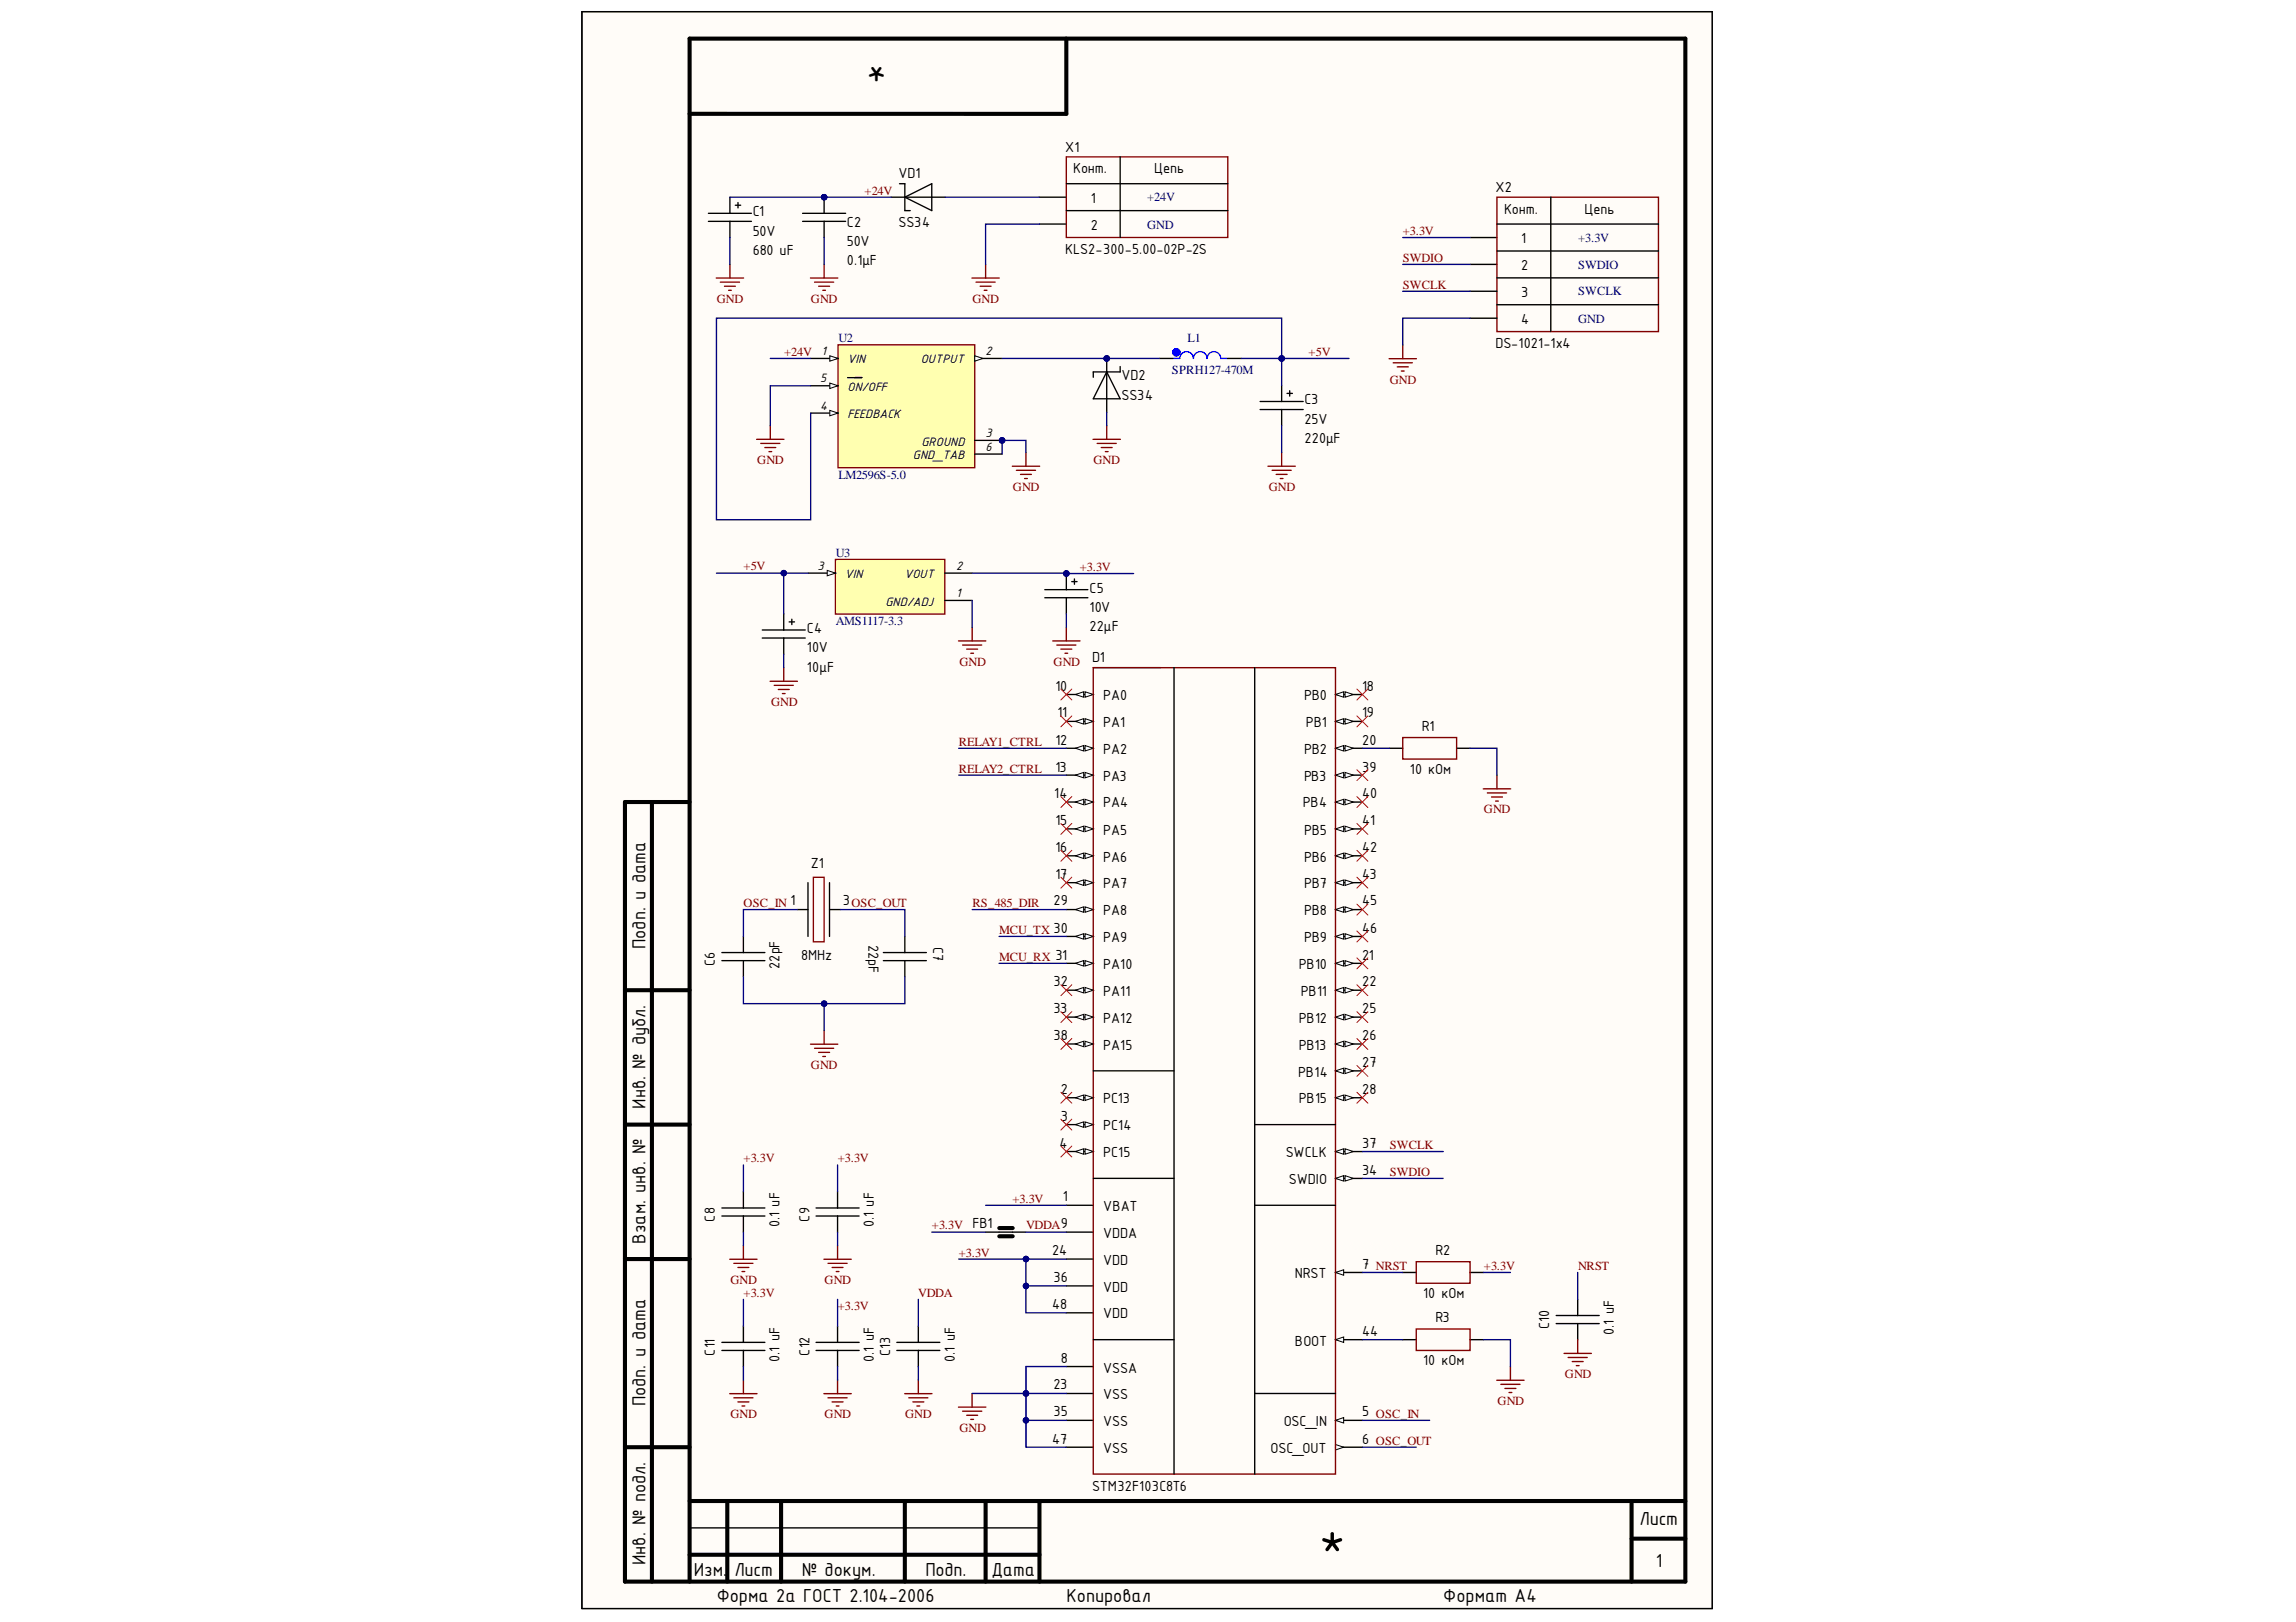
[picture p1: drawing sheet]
<svg xmlns="http://www.w3.org/2000/svg" width="297mm" height="210mm" viewBox="0 0 297 210" stroke-linecap="round" stroke-linejoin="round" font-family="sans-serif">
<defs><g id="words">
<text font-size="6.9" x="170.6" y="201.6">*</text>
<text font-size="5.2" x="114.7" y="8" transform="rotate(-180 114.7 8)">*</text>
<g font-size="2.6">
<text x="83.5" y="122.8" transform="rotate(-90 83.5 122.8)">Подп. и дата</text>
<text x="83.5" y="143.5" transform="rotate(-90 83.5 143.5)">Инв. № дубл.</text>
<text x="83.5" y="161" transform="rotate(-90 83.5 161)">Взам. инв. №</text>
<text x="83.5" y="182" transform="rotate(-90 83.5 182)">Подп. и дата</text>
<text x="212.1" y="197.3">Лист</text>
<text x="83.5" y="202.6" transform="rotate(-90 83.5 202.6)">Инв. № подл.</text>
<text x="89.8" y="203.9">Изм.</text>
<text x="95" y="203.9">Лист</text>
<text x="103.7" y="203.9">№ докум.</text>
<text x="119.7" y="203.9">Подп.</text>
<text x="128.3" y="203.9">Дата</text>
<text x="214.2" y="202.8">1</text>
<text x="92.7" y="207.4">Форма 2а ГОСТ 2.104-2006</text>
<text x="138" y="207.4">Копировал</text>
<text x="186.7" y="207.4">Формат А4</text>
</g>
<g font-size="2">
<text x="116.2" y="23.1">VD1</text>
<text x="137.8" y="19.6">X1</text>
<text x="138.8" y="22.4">Конт.</text>
<text x="149.3" y="22.4">Цепь</text>
<text x="97.4" y="28">C1</text>
<text x="109.6" y="29.4">C2</text>
<text x="116.2" y="29.4">SS34</text>
<text x="141.1" y="26.3">1</text>
<text x="141.1" y="29.8">2</text>
<text x="193.5" y="24.9">X2</text>
<text x="194.6" y="27.7">Конт.</text>
<text x="205" y="27.7">Цепь</text>
<text x="97.4" y="30.5">50V</text>
<text x="97.4" y="33">680 uF</text>
<text x="109.6" y="31.9">50V</text>
<text x="109.6" y="34.3">0.1μF</text>
<text x="137.8" y="32.9">KLS2-300-5.00-02P-2S</text>
<text x="196.8" y="31.5">1</text>
<text x="196.8" y="34.9">2</text>
<text x="196.8" y="38.5">3</text>
<text x="196.8" y="41.9">4</text>
<text x="193.5" y="45.1">DS-1021-1x4</text>
<text x="145.1" y="49.2">VD2</text>
<text x="145.1" y="51.7">SS34</text>
<text x="168.8" y="52.3">C3</text>
<text x="168.8" y="54.9">25V</text>
<text x="168.8" y="57.3">220μF</text>
<text x="141" y="76.7">C5</text>
<text x="104.4" y="81.9">C4</text>
<text x="141" y="79.2">10V</text>
<text x="141" y="81.7">22μF</text>
<text x="104.4" y="84.4">10V</text>
<text x="104.4" y="86.9">10μF</text>
<text x="136.6" y="89.4">10</text>
<text x="141.3" y="85.7">D1</text>
<text x="176.2" y="89.4">18</text>
<text x="136.8" y="92.8">11</text>
<text x="142.7" y="90.6">PA0</text>
<text x="142.7" y="94.1">PA1</text>
<text x="168.7" y="90.6">PB0</text>
<text x="169" y="94.1">PB1</text>
<text x="176.2" y="92.8">19</text>
<text x="183.9" y="94.6">R1</text>
<text x="136.6" y="96.4">12</text>
<text x="136.6" y="99.8">13</text>
<text x="142.7" y="97.6">PA2</text>
<text x="142.7" y="101">PA3</text>
<text x="168.7" y="97.6">PB2</text>
<text x="168.7" y="101">PB3</text>
<text x="176.2" y="96.4">20</text>
<text x="176.2" y="99.8">39</text>
<text x="182.4" y="100.2">10 кОм</text>
<text x="136.4" y="103.3">14</text>
<text x="136.6" y="106.8">15</text>
<text x="142.7" y="104.5">PA4</text>
<text x="168.5" y="104.5">PB4</text>
<text x="176.2" y="103.3">40</text>
<text x="176.2" y="106.8">41</text>
<text x="104.9" y="112.4">Z1</text>
<text x="136.6" y="110.2">16</text>
<text x="136.6" y="113.7">17</text>
<text x="142.7" y="108">PA5</text>
<text x="142.7" y="111.5">PA6</text>
<text x="168.7" y="108">PB5</text>
<text x="168.7" y="111.5">PB6</text>
<text x="176.2" y="110.2">42</text>
<text x="176.2" y="113.7">43</text>
<text x="102.3" y="117.2">1</text>
<text x="109.1" y="117.2">3</text>
<text x="136.3" y="117.2">29</text>
<text x="142.7" y="115">PA7</text>
<text x="142.7" y="118.4">PA8</text>
<text x="168.7" y="115">PB7</text>
<text x="168.7" y="118.4">PB8</text>
<text x="176.2" y="117.2">45</text>
<text x="92.5" y="125" transform="rotate(-90 92.5 125)">C6</text>
<text x="100.8" y="125.4" transform="rotate(-90 100.8 125.4)">22pF</text>
<text x="103.6" y="124.2">8MHz</text>
<text x="112.4" y="122.2" transform="rotate(90 112.4 122.2)">22pF</text>
<text x="120.7" y="122.6" transform="rotate(90 120.7 122.6)">C7</text>
<text x="136.3" y="120.7">30</text>
<text x="136.6" y="124.2">31</text>
<text x="142.7" y="121.9">PA9</text>
<text x="142.7" y="125.4">PA10</text>
<text x="168" y="125.4">PB10</text>
<text x="168.7" y="121.9">PB9</text>
<text x="176.2" y="124.2">21</text>
<text x="176.2" y="120.7">46</text>
<text x="136.3" y="127.7">32</text>
<text x="136.3" y="131.1">33</text>
<text x="142.7" y="128.9">PA11</text>
<text x="168.3" y="128.9">PB11</text>
<text x="176.2" y="127.7">22</text>
<text x="176.2" y="131.1">25</text>
<text x="136.3" y="134.6">38</text>
<text x="142.7" y="132.4">PA12</text>
<text x="142.7" y="135.9">PA15</text>
<text x="168" y="132.4">PB12</text>
<text x="168" y="135.9">PB13</text>
<text x="176.2" y="134.6">26</text>
<text x="137.2" y="141.6">2</text>
<text x="142.7" y="142.8">PC13</text>
<text x="167.9" y="139.3">PB14</text>
<text x="168" y="142.8">PB15</text>
<text x="176.2" y="138.1">27</text>
<text x="176.2" y="141.6">28</text>
<text x="137.1" y="148.5">4</text>
<text x="137.2" y="145.1">3</text>
<text x="142.7" y="146.3">PC14</text>
<text x="142.7" y="149.7">PC15</text>
<text x="166.3" y="149.7">SWCLK</text>
<text x="176.2" y="148.5">37</text>
<text x="137.5" y="155.5">1</text>
<text x="166.8" y="153.3">SWDIO</text>
<text x="176.2" y="152">34</text>
<text x="92.5" y="158.1" transform="rotate(-90 92.5 158.1)">C8</text>
<text x="100.8" y="158.8" transform="rotate(-90 100.8 158.8)">0.1 uF</text>
<text x="104.7" y="158.1" transform="rotate(-90 104.7 158.1)">C9</text>
<text x="113" y="158.8" transform="rotate(-90 113 158.8)">0.1 uF</text>
<text x="125.8" y="158.9">FB1</text>
<text x="137.2" y="158.9">9</text>
<text x="142.7" y="156.7">VBAT</text>
<text x="142.7" y="160.2">VDDA</text>
<text x="136.1" y="162.4">24</text>
<text x="136.3" y="165.9">36</text>
<text x="142.7" y="163.7">VDD</text>
<text x="142.7" y="167.1">VDD</text>
<text x="167.5" y="165.4">NRST</text>
<text x="176.2" y="164.2">7</text>
<text x="184.1" y="168">10 кОм</text>
<text x="185.7" y="162.4">R2</text>
<text x="136.1" y="169.4">48</text>
<text x="142.7" y="170.6">VDD</text>
<text x="176.2" y="172.9">44</text>
<text x="185.7" y="171.1">R3</text>
<text x="200.4" y="172" transform="rotate(-90 200.4 172)">C10</text>
<text x="208.8" y="172.8" transform="rotate(-90 208.8 172.8)">0.1 uF</text>
<text x="92.5" y="175.4" transform="rotate(-90 92.5 175.4)">C11</text>
<text x="100.8" y="176.3" transform="rotate(-90 100.8 176.3)">0.1 uF</text>
<text x="104.7" y="175.4" transform="rotate(-90 104.7 175.4)">C12</text>
<text x="113" y="176.3" transform="rotate(-90 113 176.3)">0.1 uF</text>
<text x="115.1" y="175.4" transform="rotate(-90 115.1 175.4)">C13</text>
<text x="123.5" y="176.3" transform="rotate(-90 123.5 176.3)">0.1 uF</text>
<text x="136.3" y="179.8">23</text>
<text x="137.2" y="176.3">8</text>
<text x="142.7" y="177.6">VSSA</text>
<text x="167.5" y="174.1">BOOT</text>
<text x="184.1" y="176.7">10 кОм</text>
<text x="136.3" y="183.3">35</text>
<text x="142.7" y="181.1">VSS</text>
<text x="142.7" y="184.5">VSS</text>
<text x="166.1" y="184.5">OSC_IN</text>
<text x="176.2" y="183.3">5</text>
<text x="136.1" y="186.8">47</text>
<text x="142.7" y="188">VSS</text>
<text x="164.4" y="188">OSC_OUT</text>
<text x="176.2" y="186.8">6</text>
<text x="141.3" y="192.9">STM32F103C8T6</text>
</g>
<g font-size="1.7">
<text x="106.3" y="46">1</text>
<text x="109.6" y="47">VIN</text>
<text x="119.1" y="47">OUTPUT</text>
<text x="127.5" y="46">2</text>
<text x="106.1" y="49.5">5</text>
<text x="106.1" y="53">4</text>
<text x="109.6" y="50.6">ON/OFF</text>
<text x="109.6" y="54.1">FEEDBACK</text>
<text x="118.1" y="59.4">GND_TAB</text>
<text x="119.2" y="57.7">GROUND</text>
<text x="127.5" y="56.6">3</text>
<text x="127.5" y="58.3">6</text>
<text x="105.8" y="73.7">3</text>
<text x="109.3" y="74.8">VIN</text>
<text x="117" y="74.8">VOUT</text>
<text x="123.7" y="73.7">2</text>
<text x="123.7" y="77.3">1</text>
<text x="114.6" y="78.4">GND/ADJ</text>
</g>
<g font-size="1.6" fill="#800000">
<text x="111.8" y="25.2">+24V</text>
<text x="181.5" y="33.9">SWDIO</text>
<text x="181.5" y="30.4">+3.3V</text>
<text x="92.7" y="39.2">GND</text>
<text x="104.9" y="39.2">GND</text>
<text x="125.8" y="39.2">GND</text>
<text x="181.5" y="37.4">SWCLK</text>
<text x="101.4" y="46.1">+24V</text>
<text x="169.3" y="46.1">+5V</text>
<text x="179.8" y="49.6">GND</text>
<text x="98" y="60">GND</text>
<text x="131.1" y="63.6">GND</text>
<text x="141.5" y="60">GND</text>
<text x="164.1" y="63.6">GND</text>
<text x="96.2" y="73.8">+5V</text>
<text x="139.7" y="73.9">+3.3V</text>
<text x="124.1" y="86.2">GND</text>
<text x="136.3" y="86.2">GND</text>
<text x="99.7" y="91.4">GND</text>
<text x="124" y="96.5">RELAY1_CTRL</text>
<text x="124" y="100">RELAY2_CTRL</text>
<text x="192" y="105.3">GND</text>
<text x="96.2" y="117.4">OSC_IN</text>
<text x="110.2" y="117.4">OSC_OUT</text>
<text x="125.8" y="117.4">RS_485_DIR</text>
<text x="129.3" y="120.9">MCU_TX</text>
<text x="129.3" y="124.4">MCU_RX</text>
<text x="104.9" y="138.3">GND</text>
<text x="179.8" y="148.7">SWCLK</text>
<text x="96.2" y="150.4">+3.3V</text>
<text x="108.4" y="150.4">+3.3V</text>
<text x="131" y="155.6">+3.3V</text>
<text x="179.8" y="152.2">SWDIO</text>
<text x="120.6" y="159.1">+3.3V</text>
<text x="132.7" y="159.1">VDDA</text>
<text x="94.5" y="166.2">GND</text>
<text x="96.2" y="167.8">+3.3V</text>
<text x="106.7" y="166.2">GND</text>
<text x="118.8" y="167.8">VDDA</text>
<text x="124" y="162.7">+3.3V</text>
<text x="178" y="164.3">NRST</text>
<text x="192" y="164.3">+3.3V</text>
<text x="204.2" y="164.3">NRST</text>
<text x="108.4" y="169.6">+3.3V</text>
<text x="202.5" y="178.4">GND</text>
<text x="94.5" y="183.5">GND</text>
<text x="106.7" y="183.5">GND</text>
<text x="117.1" y="183.5">GND</text>
<text x="124.1" y="185.3">GND</text>
<text x="178" y="183.4">OSC_IN</text>
<text x="193.7" y="181.8">GND</text>
<text x="178" y="187">OSC_OUT</text>
</g>
<g font-size="1.6" fill="#000080">
<text x="148.4" y="26">+24V</text>
<text x="148.4" y="29.6">GND</text>
<text x="204.2" y="31.3">+3.3V</text>
<text x="204.2" y="34.8">SWDIO</text>
<text x="204.2" y="38.2">SWCLK</text>
<text x="204.2" y="41.8">GND</text>
<text x="108.5" y="44.3">U2</text>
<text x="153.6" y="44.3">L1</text>
<text x="151.6" y="48.4">SPRH127-470M</text>
<text x="108.5" y="62">LM2596S-5.0</text>
<text x="108.1" y="72.1">U3</text>
<text x="108.1" y="80.9">AMS1117-3.3</text>
</g>
</g></defs>
<path d="M75.3 1.5h146.2v206.7h-146.2z" fill-rule="evenodd" fill="#fffcf8"/>
<path d="M75.3 1.5h146.2v206.7h-146.2z" fill="none" stroke="#000" stroke-width=".13"/>
<path d="M75.3 1.5h146.2v206.7h-146.2z" fill-rule="evenodd" fill="#fffcf8"/>
<path d="M75.3 1.5h146.2v206.7h-146.2z" fill="none" stroke="#000" stroke-width=".13"/>
<g fill="none" stroke="#000" stroke-width=".53">
<path d="M89.2 14.7h48.8M138 5v9.7M84.3 103.8v100.9M89.2 103.8h-8.3v100.9h137.1v-199.7h-128.8v199.7M80.9 128.1h8.3M80.9 145.5h8.3M80.9 162.9h8.3M80.9 187.3h8.3M89.2 194.2h128.8M94.1 194.2v10.5M101.1 194.2v10.5M117.1 194.2v10.5"/>
<path d="M127.5 194.2v10.5M134.5 194.2v10.5M211.1 194.2v10.5M211.1 199.1h6.9M89.2 201.2h45.3"/>
</g>
<path d="M75.3 1.5h146.2v206.7h-146.2zM89.2 197.7h45.3" fill="none" stroke="#000" stroke-width=".18"/>
<path d="M134.5 25.5h3.5M134.5 29h3.5M138 23.8h20.8M138 27.3h20.8M144.9 20.3v10.4" fill="none" stroke="#000" stroke-width=".17"/>
<path d="M138 20.3h20.8v10.4h-20.8z" fill="none" stroke="#800000" stroke-width=".17"/>
<path d="M108.1 72.4h14.1v7.1h-14.1z" fill-rule="evenodd" fill="#ffffb0"/>
<path d="M108.1 72.4h14.1v7.1h-14.1z" fill="none" stroke="#800000" stroke-width=".17"/>
<path d="M104.5 74.2h3.6" fill="none" stroke="#000" stroke-width=".17"/>
<path d="M107 73.8l1.1 .4-1.1 .3z" fill="#f8fcff"/>
<path d="M107 73.8l1.1 .4-1.1 .3z" fill="none" stroke="#000" stroke-width=".13"/>
<path d="M122.2 74.2h3.6M122.2 77.7h3.6" fill="none" stroke="#000" stroke-width=".17"/>
<circle cx="129.6" cy="57" r=".35" fill="#000080"/>
<circle cx="129.6" cy="57" r=".35" fill="none" stroke="#000080" stroke-width=".13"/>
<path d="M108.4 44.6h17.7v15.9h-17.7z" fill-rule="evenodd" fill="#ffffb0"/>
<path d="M108.4 44.6h17.7v15.9h-17.7z" fill="none" stroke="#800000" stroke-width=".17"/>
<path d="M104.9 46.4h3.5" fill="none" stroke="#000" stroke-width=".17"/>
<path d="M107.4 46l1 .4-1 .3z" fill="#f8fcff"/>
<path d="M107.4 46l1 .4-1 .3z" fill="none" stroke="#000" stroke-width=".13"/>
<path d="M104.9 49.9h3.5" fill="none" stroke="#000" stroke-width=".17"/>
<path d="M107.4 49.6l1 .3-1 .4z" fill="#f8fcff"/>
<path d="M107.4 49.6l1 .3-1 .4z" fill="none" stroke="#000" stroke-width=".13"/>
<path d="M104.9 53.5h3.5M109.7 48.9h1.8" fill="none" stroke="#000" stroke-width=".17"/>
<path d="M107.4 53.1l1 .4-1 .3z" fill="#f8fcff"/>
<path d="M107.4 53.1l1 .4-1 .3z" fill="none" stroke="#000" stroke-width=".13"/>
<path d="M126.1 46.4h3.5" fill="none" stroke="#000" stroke-width=".17"/>
<path d="M126.1 46l1.1 .4-1.1 .3z" fill="#f8fcff"/>
<path d="M126.1 46l1.1 .4-1.1 .3z" fill="none" stroke="#000" stroke-width=".13"/>
<path d="M126.1 57h3.5" fill="none" stroke="#000" stroke-width=".17"/>
<circle cx="129.6" cy="57" r=".35" fill="#000080"/>
<circle cx="129.6" cy="57" r=".35" fill="none" stroke="#000080" stroke-width=".13"/>
<path d="M91.6 27.6h5.6M91.6 28.6h5.6M94.4 25.5v2.1M94.4 28.6v2.1M95.1 26.6h.7M95.5 26.2v.7M126.1 58.8h3.5" fill="none" stroke="#000" stroke-width=".17"/>
<path d="M125.7 36h3.6M126.3 36.5h2.4M126.8 37h1.4M127.3 37.6h.4M127.5 34.2v1.8" fill="none" stroke="#800000" stroke-width=".17"/>
<circle cx="106.6" cy="25.5" r=".35" fill="#000080"/>
<circle cx="106.6" cy="25.5" r=".35" fill="none" stroke="#000080" stroke-width=".13"/>
<path d="M103.8 28.6h5.6M103.8 27.6h5.6M106.6 25.5v2.1M106.6 28.6v2.1" fill="none" stroke="#000" stroke-width=".17"/>
<circle cx="106.6" cy="25.5" r=".35" fill="#000080"/>
<circle cx="106.6" cy="25.5" r=".35" fill="none" stroke="#000080" stroke-width=".13"/>
<g fill="none" stroke="#800000" stroke-width=".17">
<path d="M92.7 36h3.5M93.2 36.5h2.5M93.7 37h1.4M94.3 37.6h.3M94.4 34.2v1.8M104.9 36h3.5M105.4 36.5h2.5M105.9 37h1.4M106.4 37.6h.4M106.6 34.2v1.8M97.9 56.9h3.5M98.4 57.4h2.5"/>
<path d="M98.9 57.9h1.5M99.5 58.4h.3M99.7 55.1v1.8M132.7 58.6v1.7M131 60.3h3.5M131.5 60.9h2.5M132 61.4h1.4M132.6 61.9h.3"/>
</g>
<circle cx="143.2" cy="46.4" r=".35" fill="#000080"/>
<circle cx="143.2" cy="46.4" r=".35" fill="none" stroke="#000080" stroke-width=".13"/>
<path d="M143.2 46.4v1.7M143.2 51.6v1.7" fill="none" stroke="#000" stroke-width=".17"/>
<circle cx="143.2" cy="46.4" r=".35" fill="#000080"/>
<circle cx="143.2" cy="46.4" r=".35" fill="none" stroke="#000080" stroke-width=".13"/>
<g fill="none" stroke="#000" stroke-width=".17">
<path d="M115.3 25.5h7M116.4 23.8h.7v3.5h.7M117.1 25.5l3.4-1.7v3.5zM143.2 48.1l1.7 3.5h-3.5zM143.2 48.1v3.5M144.9 47.4v.7h-3.5v.7M150 46.4h1.7M158.8 46.4h1.8M163 52h5.6M163 53h5.6M165.8 49.9v2.1M165.8 53v2.1"/>
<path d="M166.5 50.9h.7M166.9 50.6v.7M101.4 79.4v2.1M98.6 81.5h5.6M98.6 82.6h5.6M101.4 82.6v2.1M102.1 80.5h.7M102.4 80.1v.7"/>
</g>
<path d="M141.4 56.9h3.5M141.9 57.4h2.5M142.5 57.9h1.4M143 58.4h.4M143.2 55.1v1.8M165.8 58.6v1.7M164 60.3h3.6M164.6 60.9h2.4M165.1 61.4h1.4M165.6 61.9h.4" fill="none" stroke="#800000" stroke-width=".17"/>
<path d="M151.7 46.4h.9a.88 .88 0 0 1 .9-.9 .88 .88 0 0 1 .9 .9 .89 .89 0 0 1 .9-.9 .89 .89 0 0 1 .9 .9 .88 .88 0 0 1 .8-.9 .88 .88 0 0 1 .9 .9h.9" fill="none" stroke="#00f" stroke-width=".17"/>
<circle cx="152.2" cy="45.6" r=".09" fill="none" stroke="#00f" stroke-width=".88"/>
<circle cx="138" cy="74.2" r=".35" fill="#000080"/>
<circle cx="138" cy="74.2" r=".35" fill="none" stroke="#000080" stroke-width=".13"/>
<path d="M135.2 77.4h5.5M135.2 76.3h5.5M138 74.2v2.1M138 77.4v2" fill="none" stroke="#000" stroke-width=".17"/>
<circle cx="138" cy="74.2" r=".35" fill="#000080"/>
<circle cx="138" cy="74.2" r=".35" fill="none" stroke="#000080" stroke-width=".13"/>
<path d="M138.7 75.3h.6M139 74.9v.7M141.4 86.4h8.7M138 156h3.4M138 142.1h3.4" fill="none" stroke="#000" stroke-width=".17"/>
<g fill="none" stroke="#800000" stroke-width=".17">
<path d="M99.6 88.2h3.6M100.2 88.7h2.4M100.7 89.2h1.4M101.2 89.8h.4M101.4 86.4v1.8M124 82.9h3.5M124.5 83.5h2.5M125.1 84h1.4M125.6 84.5h.3M125.8 81.2v1.7M136.2 82.9h3.5M136.7 83.5h2.5"/>
<path d="M137.2 84h1.5M137.8 84.5h.3M138 81.2v1.7"/>
</g>
<path d="M140.4 141.7l1 .4-1 .3z" fill="#f8fcff"/>
<path d="M140.4 141.7l1 .4-1 .3z" fill="none" stroke="#000" stroke-width=".13"/>
<path d="M139.1 142.1l1.1-.4v.7z" fill="#f8fcff"/>
<path d="M139.1 142.1l1.1-.4v.7z" fill="none" stroke="#000" stroke-width=".13"/>
<path d="M138 145.5h3.4" fill="none" stroke="#000" stroke-width=".17"/>
<path d="M140.4 145.2l1 .3-1 .4z" fill="#f8fcff"/>
<path d="M140.4 145.2l1 .3-1 .4z" fill="none" stroke="#000" stroke-width=".13"/>
<path d="M139.1 145.5l1.1-.3v.7z" fill="#f8fcff"/>
<path d="M139.1 145.5l1.1-.3v.7z" fill="none" stroke="#000" stroke-width=".13"/>
<path d="M138 149h3.4" fill="none" stroke="#000" stroke-width=".17"/>
<path d="M140.4 148.7l1 .3-1 .4z" fill="#f8fcff"/>
<path d="M140.4 148.7l1 .3-1 .4z" fill="none" stroke="#000" stroke-width=".13"/>
<path d="M139.1 149l1.1-.3v.7z" fill="#f8fcff"/>
<path d="M139.1 149l1.1-.3v.7z" fill="none" stroke="#000" stroke-width=".13"/>
<path d="M172.8 183.8h3.5" fill="none" stroke="#000" stroke-width=".18"/>
<path d="M172.8 183.8l1-.4v.8z" fill="#f8fcff"/>
<path d="M172.8 183.8l1-.4v.8z" fill="none" stroke="#000" stroke-width=".13"/>
<path d="M172.8 187.3h3.5" fill="none" stroke="#000" stroke-width=".18"/>
<path d="M172.8 186.9l1 .4-1 .3z" fill="#f8fcff"/>
<path d="M172.8 186.9l1 .4-1 .3z" fill="none" stroke="#000" stroke-width=".13"/>
<path d="M172.8 164.7h3.5" fill="none" stroke="#000" stroke-width=".18"/>
<path d="M172.8 164.7l1-.4v.7z" fill="#f8fcff"/>
<path d="M172.8 164.7l1-.4v.7z" fill="none" stroke="#000" stroke-width=".13"/>
<path d="M138 176.8h3.4" fill="none" stroke="#000" stroke-width=".18"/>
<path d="M138 89.9h3.4M138 159.5h3.4" fill="none" stroke="#000" stroke-width=".17"/>
<path d="M140.4 89.5l1 .4-1 .3z" fill="#f8fcff"/>
<path d="M140.4 89.5l1 .4-1 .3z" fill="none" stroke="#000" stroke-width=".13"/>
<path d="M139.1 89.9l1.1-.4v.7z" fill="#f8fcff"/>
<path d="M139.1 89.9l1.1-.4v.7z" fill="none" stroke="#000" stroke-width=".13"/>
<path d="M138 93.4h3.4" fill="none" stroke="#000" stroke-width=".17"/>
<path d="M140.4 93l1 .4-1 .3z" fill="#f8fcff"/>
<path d="M140.4 93l1 .4-1 .3z" fill="none" stroke="#000" stroke-width=".13"/>
<path d="M139.1 93.4l1.1-.4v.7z" fill="#f8fcff"/>
<path d="M139.1 93.4l1.1-.4v.7z" fill="none" stroke="#000" stroke-width=".13"/>
<path d="M138 96.8h3.4" fill="none" stroke="#000" stroke-width=".17"/>
<path d="M140.4 96.5l1 .3-1 .4z" fill="#f8fcff"/>
<path d="M140.4 96.5l1 .3-1 .4z" fill="none" stroke="#000" stroke-width=".13"/>
<path d="M139.1 96.8l1.1-.3v.7z" fill="#f8fcff"/>
<path d="M139.1 96.8l1.1-.3v.7z" fill="none" stroke="#000" stroke-width=".13"/>
<path d="M138 100.3h3.4" fill="none" stroke="#000" stroke-width=".17"/>
<path d="M140.4 100l1 .3-1 .4z" fill="#f8fcff"/>
<path d="M140.4 100l1 .3-1 .4z" fill="none" stroke="#000" stroke-width=".13"/>
<path d="M139.1 100.3l1.1-.3v.7z" fill="#f8fcff"/>
<path d="M139.1 100.3l1.1-.3v.7z" fill="none" stroke="#000" stroke-width=".13"/>
<path d="M138 103.8h3.4" fill="none" stroke="#000" stroke-width=".17"/>
<path d="M140.4 103.4l1 .4-1 .3z" fill="#f8fcff"/>
<path d="M140.4 103.4l1 .4-1 .3z" fill="none" stroke="#000" stroke-width=".13"/>
<path d="M139.1 103.8l1.1-.4v.7z" fill="#f8fcff"/>
<path d="M139.1 103.8l1.1-.4v.7z" fill="none" stroke="#000" stroke-width=".13"/>
<path d="M138 107.3h3.4" fill="none" stroke="#000" stroke-width=".17"/>
<path d="M140.4 106.9l1 .4-1 .3z" fill="#f8fcff"/>
<path d="M140.4 106.9l1 .4-1 .3z" fill="none" stroke="#000" stroke-width=".13"/>
<path d="M139.1 107.3l1.1-.4v.7z" fill="#f8fcff"/>
<path d="M139.1 107.3l1.1-.4v.7z" fill="none" stroke="#000" stroke-width=".13"/>
<path d="M138 110.7h3.4" fill="none" stroke="#000" stroke-width=".17"/>
<path d="M140.4 110.4l1 .3-1 .4z" fill="#f8fcff"/>
<path d="M140.4 110.4l1 .3-1 .4z" fill="none" stroke="#000" stroke-width=".13"/>
<path d="M139.1 110.7l1.1-.3v.7z" fill="#f8fcff"/>
<path d="M139.1 110.7l1.1-.3v.7z" fill="none" stroke="#000" stroke-width=".13"/>
<path d="M138 114.2h3.4" fill="none" stroke="#000" stroke-width=".17"/>
<path d="M140.4 113.9l1 .3-1 .4z" fill="#f8fcff"/>
<path d="M140.4 113.9l1 .3-1 .4z" fill="none" stroke="#000" stroke-width=".13"/>
<path d="M139.1 114.2l1.1-.3v.7z" fill="#f8fcff"/>
<path d="M139.1 114.2l1.1-.3v.7z" fill="none" stroke="#000" stroke-width=".13"/>
<path d="M172.8 89.9h3.5" fill="none" stroke="#000" stroke-width=".18"/>
<path d="M172.8 89.9l1-.4v.7z" fill="#f8fcff"/>
<path d="M172.8 89.9l1-.4v.7z" fill="none" stroke="#000" stroke-width=".13"/>
<path d="M174 89.5l1.1 .4-1.1 .3z" fill="#f8fcff"/>
<path d="M174 89.5l1.1 .4-1.1 .3z" fill="none" stroke="#000" stroke-width=".13"/>
<path d="M172.8 93.4h3.5" fill="none" stroke="#000" stroke-width=".18"/>
<path d="M172.8 93.4l1-.4v.7z" fill="#f8fcff"/>
<path d="M172.8 93.4l1-.4v.7z" fill="none" stroke="#000" stroke-width=".13"/>
<path d="M174 93l1.1 .4-1.1 .3z" fill="#f8fcff"/>
<path d="M174 93l1.1 .4-1.1 .3z" fill="none" stroke="#000" stroke-width=".13"/>
<path d="M172.8 96.8h3.5" fill="none" stroke="#000" stroke-width=".18"/>
<path d="M172.8 96.8l1-.3v.7z" fill="#f8fcff"/>
<path d="M172.8 96.8l1-.3v.7z" fill="none" stroke="#000" stroke-width=".13"/>
<path d="M174 96.5l1.1 .3-1.1 .4z" fill="#f8fcff"/>
<path d="M174 96.5l1.1 .3-1.1 .4z" fill="none" stroke="#000" stroke-width=".13"/>
<path d="M172.8 124.7h3.5" fill="none" stroke="#000" stroke-width=".18"/>
<path d="M172.8 124.7l1-.4v.7z" fill="#f8fcff"/>
<path d="M172.8 124.7l1-.4v.7z" fill="none" stroke="#000" stroke-width=".13"/>
<path d="M174 124.3l1.1 .4-1.1 .3z" fill="#f8fcff"/>
<path d="M174 124.3l1.1 .4-1.1 .3z" fill="none" stroke="#000" stroke-width=".13"/>
<path d="M172.8 128.1h3.5" fill="none" stroke="#000" stroke-width=".18"/>
<path d="M172.8 128.1l1-.3v.7z" fill="#f8fcff"/>
<path d="M172.8 128.1l1-.3v.7z" fill="none" stroke="#000" stroke-width=".13"/>
<path d="M174 127.8l1.1 .3-1.1 .4z" fill="#f8fcff"/>
<path d="M174 127.8l1.1 .3-1.1 .4z" fill="none" stroke="#000" stroke-width=".13"/>
<path d="M172.8 131.6h3.5M138 180.3h3.4" fill="none" stroke="#000" stroke-width=".18"/>
<path d="M138 162.9h3.4" fill="none" stroke="#000" stroke-width=".17"/>
<path d="M172.8 131.6l1-.3v.7z" fill="#f8fcff"/>
<path d="M172.8 131.6l1-.3v.7z" fill="none" stroke="#000" stroke-width=".13"/>
<path d="M174 131.3l1.1 .3-1.1 .4z" fill="#f8fcff"/>
<path d="M174 131.3l1.1 .3-1.1 .4z" fill="none" stroke="#000" stroke-width=".13"/>
<path d="M172.8 135.1h3.5" fill="none" stroke="#000" stroke-width=".18"/>
<path d="M172.8 135.1l1-.4v.8z" fill="#f8fcff"/>
<path d="M172.8 135.1l1-.4v.8z" fill="none" stroke="#000" stroke-width=".13"/>
<path d="M174 134.7l1.1 .4-1.1 .4z" fill="#f8fcff"/>
<path d="M174 134.7l1.1 .4-1.1 .4z" fill="none" stroke="#000" stroke-width=".13"/>
<path d="M172.8 138.6h3.5" fill="none" stroke="#000" stroke-width=".18"/>
<path d="M172.8 138.6l1-.4v.7z" fill="#f8fcff"/>
<path d="M172.8 138.6l1-.4v.7z" fill="none" stroke="#000" stroke-width=".13"/>
<path d="M174 138.2l1.1 .4-1.1 .3z" fill="#f8fcff"/>
<path d="M174 138.2l1.1 .4-1.1 .3z" fill="none" stroke="#000" stroke-width=".13"/>
<path d="M172.8 142.1h3.5" fill="none" stroke="#000" stroke-width=".18"/>
<path d="M172.8 142.1l1-.4v.7z" fill="#f8fcff"/>
<path d="M172.8 142.1l1-.4v.7z" fill="none" stroke="#000" stroke-width=".13"/>
<path d="M174 141.7l1.1 .4-1.1 .3z" fill="#f8fcff"/>
<path d="M174 141.7l1.1 .4-1.1 .3z" fill="none" stroke="#000" stroke-width=".13"/>
<path d="M138 117.7h3.4" fill="none" stroke="#000" stroke-width=".17"/>
<path d="M140.4 117.4l1 .3-1 .4z" fill="#f8fcff"/>
<path d="M140.4 117.4l1 .3-1 .4z" fill="none" stroke="#000" stroke-width=".13"/>
<path d="M139.1 117.7l1.1-.3v.7z" fill="#f8fcff"/>
<path d="M139.1 117.7l1.1-.3v.7z" fill="none" stroke="#000" stroke-width=".13"/>
<path d="M138 121.2h3.4" fill="none" stroke="#000" stroke-width=".17"/>
<path d="M140.4 120.8l1 .4-1 .3z" fill="#f8fcff"/>
<path d="M140.4 120.8l1 .4-1 .3z" fill="none" stroke="#000" stroke-width=".13"/>
<path d="M139.1 121.2l1.1-.4v.7z" fill="#f8fcff"/>
<path d="M139.1 121.2l1.1-.4v.7z" fill="none" stroke="#000" stroke-width=".13"/>
<path d="M138 124.7h3.4" fill="none" stroke="#000" stroke-width=".17"/>
<path d="M140.4 124.3l1 .4-1 .3z" fill="#f8fcff"/>
<path d="M140.4 124.3l1 .4-1 .3z" fill="none" stroke="#000" stroke-width=".13"/>
<path d="M139.1 124.7l1.1-.4v.7z" fill="#f8fcff"/>
<path d="M139.1 124.7l1.1-.4v.7z" fill="none" stroke="#000" stroke-width=".13"/>
<path d="M138 128.1h3.4" fill="none" stroke="#000" stroke-width=".17"/>
<path d="M140.4 127.8l1 .3-1 .4z" fill="#f8fcff"/>
<path d="M140.4 127.8l1 .3-1 .4z" fill="none" stroke="#000" stroke-width=".13"/>
<path d="M139.1 128.1l1.1-.3v.7z" fill="#f8fcff"/>
<path d="M139.1 128.1l1.1-.3v.7z" fill="none" stroke="#000" stroke-width=".13"/>
<path d="M138 131.6h3.4" fill="none" stroke="#000" stroke-width=".17"/>
<path d="M140.4 131.3l1 .3-1 .4z" fill="#f8fcff"/>
<path d="M140.4 131.3l1 .3-1 .4z" fill="none" stroke="#000" stroke-width=".13"/>
<path d="M139.1 131.6l1.1-.3v.7z" fill="#f8fcff"/>
<path d="M139.1 131.6l1.1-.3v.7z" fill="none" stroke="#000" stroke-width=".13"/>
<path d="M172.8 152.5h3.5" fill="none" stroke="#000" stroke-width=".18"/>
<path d="M172.8 152.5l1-.4v.7z" fill="#f8fcff"/>
<path d="M172.8 152.5l1-.4v.7z" fill="none" stroke="#000" stroke-width=".13"/>
<path d="M174 152.1l1.1 .4-1.1 .3z" fill="#f8fcff"/>
<path d="M174 152.1l1.1 .4-1.1 .3z" fill="none" stroke="#000" stroke-width=".13"/>
<path d="M172.8 149h3.5M138 183.8h3.4" fill="none" stroke="#000" stroke-width=".18"/>
<path d="M138 166.4h3.4" fill="none" stroke="#000" stroke-width=".17"/>
<path d="M172.8 149l1-.3v.7z" fill="#f8fcff"/>
<path d="M172.8 149l1-.3v.7z" fill="none" stroke="#000" stroke-width=".13"/>
<path d="M174 148.7l1.1 .3-1.1 .4z" fill="#f8fcff"/>
<path d="M174 148.7l1.1 .3-1.1 .4z" fill="none" stroke="#000" stroke-width=".13"/>
<path d="M138 135.1h3.4" fill="none" stroke="#000" stroke-width=".17"/>
<path d="M140.4 134.7l1 .4-1 .4z" fill="#f8fcff"/>
<path d="M140.4 134.7l1 .4-1 .4z" fill="none" stroke="#000" stroke-width=".13"/>
<path d="M139.1 135.1l1.1-.4v.8z" fill="#f8fcff"/>
<path d="M139.1 135.1l1.1-.4v.8z" fill="none" stroke="#000" stroke-width=".13"/>
<path d="M172.8 100.3h3.5" fill="none" stroke="#000" stroke-width=".18"/>
<path d="M172.8 100.3l1-.3v.7z" fill="#f8fcff"/>
<path d="M172.8 100.3l1-.3v.7z" fill="none" stroke="#000" stroke-width=".13"/>
<path d="M174 100l1.1 .3-1.1 .4z" fill="#f8fcff"/>
<path d="M174 100l1.1 .3-1.1 .4z" fill="none" stroke="#000" stroke-width=".13"/>
<path d="M172.8 103.8h3.5" fill="none" stroke="#000" stroke-width=".18"/>
<path d="M172.8 103.8l1-.4v.7z" fill="#f8fcff"/>
<path d="M172.8 103.8l1-.4v.7z" fill="none" stroke="#000" stroke-width=".13"/>
<path d="M174 103.4l1.1 .4-1.1 .3z" fill="#f8fcff"/>
<path d="M174 103.4l1.1 .4-1.1 .3z" fill="none" stroke="#000" stroke-width=".13"/>
<path d="M172.8 107.3h3.5" fill="none" stroke="#000" stroke-width=".18"/>
<path d="M172.8 107.3l1-.4v.7z" fill="#f8fcff"/>
<path d="M172.8 107.3l1-.4v.7z" fill="none" stroke="#000" stroke-width=".13"/>
<path d="M174 106.9l1.1 .4-1.1 .3z" fill="#f8fcff"/>
<path d="M174 106.9l1.1 .4-1.1 .3z" fill="none" stroke="#000" stroke-width=".13"/>
<path d="M172.8 110.7h3.5" fill="none" stroke="#000" stroke-width=".18"/>
<path d="M172.8 110.7l1-.3v.7z" fill="#f8fcff"/>
<path d="M172.8 110.7l1-.3v.7z" fill="none" stroke="#000" stroke-width=".13"/>
<path d="M174 110.4l1.1 .3-1.1 .4z" fill="#f8fcff"/>
<path d="M174 110.4l1.1 .3-1.1 .4z" fill="none" stroke="#000" stroke-width=".13"/>
<path d="M172.8 114.2h3.5" fill="none" stroke="#000" stroke-width=".18"/>
<path d="M172.8 114.2l1-.3v.7z" fill="#f8fcff"/>
<path d="M172.8 114.2l1-.3v.7z" fill="none" stroke="#000" stroke-width=".13"/>
<path d="M174 113.9l1.1 .3-1.1 .4z" fill="#f8fcff"/>
<path d="M174 113.9l1.1 .3-1.1 .4z" fill="none" stroke="#000" stroke-width=".13"/>
<path d="M172.8 173.4h3.5" fill="none" stroke="#000" stroke-width=".18"/>
<path d="M172.8 173.4l1-.4v.7z" fill="#f8fcff"/>
<path d="M172.8 173.4l1-.4v.7z" fill="none" stroke="#000" stroke-width=".13"/>
<path d="M172.8 117.7h3.5" fill="none" stroke="#000" stroke-width=".18"/>
<path d="M172.8 117.7l1-.3v.7z" fill="#f8fcff"/>
<path d="M172.8 117.7l1-.3v.7z" fill="none" stroke="#000" stroke-width=".13"/>
<path d="M174 117.4l1.1 .3-1.1 .4z" fill="#f8fcff"/>
<path d="M174 117.4l1.1 .3-1.1 .4z" fill="none" stroke="#000" stroke-width=".13"/>
<path d="M172.8 121.2h3.5" fill="none" stroke="#000" stroke-width=".18"/>
<path d="M172.8 121.2l1-.4v.7z" fill="#f8fcff"/>
<path d="M172.8 121.2l1-.4v.7z" fill="none" stroke="#000" stroke-width=".13"/>
<path d="M174 120.8l1.1 .4-1.1 .3z" fill="#f8fcff"/>
<path d="M174 120.8l1.1 .4-1.1 .3z" fill="none" stroke="#000" stroke-width=".13"/>
<g fill="none" stroke="#000" stroke-width=".18">
<path d="M190.2 30.7h3.5M190.2 34.2h3.5M190.2 37.7h3.5M193.7 29h20.9M193.7 32.5h20.9M193.7 36h20.9M193.7 39.4h20.9M200.6 25.5v17.4M190.2 41.2h3.5M151.9 86.4v104.4M162.3 86.4v104.4M179.7 96.8h1.8"/>
<path d="M188.4 96.8h1.8M93.4 174.8h5.6M93.4 173.7h5.6M96.2 171.6v2.1M96.2 174.8v2M105.6 174.8h5.6M105.6 173.7h5.6M108.4 171.6v2.1M108.4 174.8v2M116 174.8h5.6M116 173.7h5.6M118.8 171.6v2.1"/>
<path d="M118.8 174.8v2M141.4 173.4h10.5M181.5 173.4h1.7M181.5 164.7h1.7M190.2 173.4h1.7M190.2 164.7h1.7M201.3 171.3h5.6M201.3 170.2h5.6M204.1 168.1v2.1M204.1 171.3v2.1M138 187.3h3.4M162.3 180.3h10.5"/>
</g>
<g fill="none" stroke="#000" stroke-width=".17">
<path d="M103.1 117.7h1.4M104.5 114.2v7M107.3 117.7h1.4M107.3 114.2v7M93.4 123.3h5.6M93.4 124.3h5.6M96.2 121.2v2.1M96.2 124.3v2.1M114.3 123.3h5.5M114.3 124.3h5.5M117.1 121.2v2.1M117.1 124.3v2.1"/>
<path d="M141.4 138.6h10.5M93.4 157.4h5.6M93.4 156.3h5.6M96.2 154.2v2.1M96.2 157.4v2.1M105.6 157.4h5.5M105.6 156.3h5.5M108.4 154.2v2.1M108.4 157.4v2.1M127.5 159.5h5.2M141.4 152.5h10.5M162.3 145.5h10.5"/>
<path d="M162.3 156h10.5M138 169.9h3.4"/>
</g>
<g fill="none" stroke="#800000" stroke-width=".18">
<path d="M193.7 25.5h20.9v17.4h-20.9zM179.7 46.4h3.5M180.2 46.9h2.5M180.8 47.5h1.4M181.3 48h.4M181.5 44.7v1.7M141.4 86.4h31.4v104.4h-31.4zM181.5 95.4h6.9v2.8h-6.9zM191.9 102.1h3.5M192.4 102.6h2.5M193 103.1h1.4M193.5 103.7h.3"/>
<path d="M193.7 100.3v1.8M96.2 178.6v1.8M108.4 178.6v1.8M118.8 178.6v1.8M183.2 172h7v2.8h-7zM183.2 163.3h7v2.8h-7zM193.6 178.6h3.6M194.2 179.1h2.4M194.7 179.7h1.4M195.4 176.8v1.8M202.3 175.1h3.6M202.9 175.7h2.4"/>
<path d="M203.4 176.2h1.4M203.9 176.7h.4M204.1 173.4v1.7M94.4 180.4h3.5M94.9 180.9h2.5M95.5 181.4h1.4M96 181.9h.4M106.6 180.4h3.5M107.1 180.9h2.5M107.6 181.4h1.5M108.2 181.9h.3M117 180.4h3.6"/>
<path d="M117.6 180.9h2.4M118.1 181.4h1.4M118.6 181.9h.4M124 182.1h3.5M124.5 182.6h2.5M125.1 183.2h1.4M125.6 183.7h.3M125.8 180.3v1.8M195.2 180.2h.4"/>
</g>
<g fill="none" stroke="#800000" stroke-width=".17">
<path d="M105.2 113.5h1.4v8.4h-1.4zM104.9 135.1h3.5M105.4 135.7h2.5M105.9 136.2h1.4M106.4 136.7h.4M106.6 133.4v1.7M94.4 163h3.5M94.9 163.5h2.5M95.5 164h1.4M96 164.5h.3M96.2 161.2v1.8M106.6 163h3.5"/>
<path d="M107.1 163.5h2.5M107.6 164h1.5M108.2 164.5h.3M108.4 161.2v1.8"/>
</g>
<path d="M129.3 158.9h1.7M129.3 160h1.7" fill="none" stroke="#000" stroke-width=".53"/>
<g fill="none" stroke="#f00" stroke-width=".13">
<path d="M137.2 89.2l1.5 1.4M137.2 92.6l1.5 1.5M138.7 89.2l-1.5 1.4M138.7 92.6l-1.5 1.5M175.5 89.2l1.5 1.4M175.5 92.6l1.5 1.5M175.5 99.6l1.5 1.4M177 89.2l-1.5 1.4M177 92.6l-1.5 1.5M177 99.6l-1.5 1.4M137.2 103.1l1.5 1.4M137.2 106.6l1.5 1.4"/>
<path d="M137.2 110l1.5 1.5M137.2 113.5l1.5 1.4M138.7 103.1l-1.5 1.4M138.7 106.6l-1.5 1.4M138.7 110l-1.5 1.5M138.7 113.5l-1.5 1.4M175.5 103.1l1.5 1.4M175.5 106.6l1.5 1.4M175.5 110l1.5 1.5M175.5 113.5l1.5 1.4M175.5 117l1.5 1.4M177 103.1l-1.5 1.4"/>
<path d="M177 106.6l-1.5 1.4M177 110l-1.5 1.5M177 113.5l-1.5 1.4M177 117l-1.5 1.4M137.2 127.4l1.5 1.5M137.2 130.9l1.5 1.4M137.2 134.4l1.5 1.4M138.7 127.4l-1.5 1.5M138.7 130.9l-1.5 1.4M138.7 134.4l-1.5 1.4M175.5 120.5l1.5 1.4M175.5 124l1.5 1.4"/>
<path d="M175.5 127.4l1.5 1.5M175.5 130.9l1.5 1.4M175.5 134.4l1.5 1.4M175.5 137.9l1.5 1.4M177 120.5l-1.5 1.4M177 124l-1.5 1.4M177 127.4l-1.5 1.5M177 130.9l-1.5 1.4M177 134.4l-1.5 1.4M177 137.9l-1.5 1.4M137.2 141.4l1.5 1.4M137.2 144.8l1.5 1.4"/>
<path d="M137.2 148.3l1.5 1.4M138.7 141.4l-1.5 1.4M138.7 144.8l-1.5 1.4M138.7 148.3l-1.5 1.4M175.5 141.4l1.5 1.4M177 141.4l-1.5 1.4"/>
</g>
<path d="M92.7 74.2h11.8M108.7 117.7h8.4v3.5" fill="none" stroke="#000080" stroke-width=".17"/>
<circle cx="101.4" cy="74.2" r=".35" fill="#000080"/>
<circle cx="101.4" cy="74.2" r=".35" fill="none" stroke="#000080" stroke-width=".13"/>
<path d="M165.8 46.4v-5.2h-73.1v26.1h12.2v-13.8" fill="none" stroke="#000080" stroke-width=".17"/>
<circle cx="165.8" cy="46.4" r=".35" fill="#000080"/>
<circle cx="165.8" cy="46.4" r=".35" fill="none" stroke="#000080" stroke-width=".13"/>
<path d="M94.4 25.5h20.9" fill="none" stroke="#000080" stroke-width=".17"/>
<circle cx="106.6" cy="25.5" r=".35" fill="#000080"/>
<circle cx="106.6" cy="25.5" r=".35" fill="none" stroke="#000080" stroke-width=".13"/>
<path d="M96.2 126.4v3.5h20.9v-3.5" fill="none" stroke="#000080" stroke-width=".17"/>
<circle cx="106.6" cy="129.9" r=".35" fill="#000080"/>
<circle cx="106.6" cy="129.9" r=".35" fill="none" stroke="#000080" stroke-width=".13"/>
<path d="M122.3 25.5h12.2M99.7 46.4h5.2M104.9 49.9h-5.2v5.2M103.1 117.7h-6.9v3.5M120.5 159.5h7M124 162.9h8.7" fill="none" stroke="#000080" stroke-width=".17"/>
<circle cx="132.7" cy="162.9" r=".35" fill="#000080"/>
<circle cx="132.7" cy="162.9" r=".35" fill="none" stroke="#000080" stroke-width=".13"/>
<path d="M124 96.8h14M124 100.3h14" fill="none" stroke="#000080" stroke-width=".17"/>
<path d="M125.8 180.3h6.9" fill="none" stroke="#000080" stroke-width=".18"/>
<circle cx="132.7" cy="180.3" r=".35" fill="#000080"/>
<circle cx="132.7" cy="180.3" r=".35" fill="none" stroke="#000080" stroke-width=".13"/>
<path d="M125.8 74.2h20.9M125.8 117.7h12.2" fill="none" stroke="#000080" stroke-width=".17"/>
<circle cx="138" cy="74.2" r=".35" fill="#000080"/>
<circle cx="138" cy="74.2" r=".35" fill="none" stroke="#000080" stroke-width=".13"/>
<path d="M134.5 29h-7v5.2M132.7 58.6v-1.6h-3.1v1.8M129.3 124.7h8.7M129.3 121.2h8.7M127.5 156h10.5" fill="none" stroke="#000080" stroke-width=".17"/>
<circle cx="129.6" cy="57" r=".35" fill="#000080"/>
<circle cx="129.6" cy="57" r=".35" fill="none" stroke="#000080" stroke-width=".13"/>
<path d="M129.6 46.4h20.4" fill="none" stroke="#000080" stroke-width=".17"/>
<circle cx="143.2" cy="46.4" r=".35" fill="#000080"/>
<circle cx="143.2" cy="46.4" r=".35" fill="none" stroke="#000080" stroke-width=".13"/>
<path d="M138 176.8h-5.3v10.5h5.3" fill="none" stroke="#000080" stroke-width=".18"/>
<circle cx="132.7" cy="180.3" r=".35" fill="#000080"/>
<circle cx="132.7" cy="180.3" r=".35" fill="none" stroke="#000080" stroke-width=".13"/>
<circle cx="132.7" cy="183.8" r=".35" fill="#000080"/>
<circle cx="132.7" cy="183.8" r=".35" fill="none" stroke="#000080" stroke-width=".13"/>
<path d="M132.7 183.8h5.3" fill="none" stroke="#000080" stroke-width=".18"/>
<circle cx="132.7" cy="183.8" r=".35" fill="#000080"/>
<circle cx="132.7" cy="183.8" r=".35" fill="none" stroke="#000080" stroke-width=".13"/>
<path d="M132.7 180.3h5.3" fill="none" stroke="#000080" stroke-width=".18"/>
<circle cx="132.7" cy="180.3" r=".35" fill="#000080"/>
<circle cx="132.7" cy="180.3" r=".35" fill="none" stroke="#000080" stroke-width=".13"/>
<path d="M132.7 162.9v7h5.3" fill="none" stroke="#000080" stroke-width=".17"/>
<circle cx="132.7" cy="166.4" r=".35" fill="#000080"/>
<circle cx="132.7" cy="166.4" r=".35" fill="none" stroke="#000080" stroke-width=".13"/>
<circle cx="132.7" cy="162.9" r=".35" fill="#000080"/>
<circle cx="132.7" cy="162.9" r=".35" fill="none" stroke="#000080" stroke-width=".13"/>
<path d="M132.7 166.4h5.3" fill="none" stroke="#000080" stroke-width=".17"/>
<circle cx="132.7" cy="166.4" r=".35" fill="#000080"/>
<circle cx="132.7" cy="166.4" r=".35" fill="none" stroke="#000080" stroke-width=".13"/>
<path d="M132.7 162.9h5.3" fill="none" stroke="#000080" stroke-width=".17"/>
<circle cx="132.7" cy="162.9" r=".35" fill="#000080"/>
<circle cx="132.7" cy="162.9" r=".35" fill="none" stroke="#000080" stroke-width=".13"/>
<path d="M160.6 46.4h5.2v3.5M132.7 159.5h5.3" fill="none" stroke="#000080" stroke-width=".17"/>
<circle cx="165.8" cy="46.4" r=".35" fill="#000080"/>
<circle cx="165.8" cy="46.4" r=".35" fill="none" stroke="#000080" stroke-width=".13"/>
<path d="M165.8 46.4h8.7" fill="none" stroke="#000080" stroke-width=".18"/>
<circle cx="165.8" cy="46.4" r=".35" fill="#000080"/>
<circle cx="165.8" cy="46.4" r=".35" fill="none" stroke="#000080" stroke-width=".13"/>
<g fill="none" stroke="#000080" stroke-width=".18">
<path d="M181.5 37.7h8.7M181.5 34.2h8.7M181.5 30.7h8.7M190.2 41.2h-8.7v3.5M176.3 96.8h3.4M190.2 96.8h3.5v3.5M176.3 152.5h10.4M176.3 149h10.4M96.2 176.8v1.8M176.3 173.4h5.2M176.3 164.7h5.2M191.9 173.4h3.5v3.4"/>
<path d="M191.9 164.7h3.5M176.3 187.3h6.9M176.3 183.8h8.7"/>
</g>
<path d="M94.4 30.7v3.5M101.4 74.2v5.2M101.4 84.7v1.7M96.2 150.8v3.4M96.2 159.5v1.7M96.2 168.1v3.5" fill="none" stroke="#000080" stroke-width=".17"/>
<circle cx="101.4" cy="74.2" r=".35" fill="#000080"/>
<circle cx="101.4" cy="74.2" r=".35" fill="none" stroke="#000080" stroke-width=".13"/>
<path d="M106.6 129.9v3.5" fill="none" stroke="#000080" stroke-width=".17"/>
<circle cx="106.6" cy="129.9" r=".35" fill="#000080"/>
<circle cx="106.6" cy="129.9" r=".35" fill="none" stroke="#000080" stroke-width=".13"/>
<path d="M106.6 30.7v3.5M143.2 53.3v1.8M165.8 55.1v3.5M125.8 77.7v3.5M138 79.4v1.8M108.4 150.8v3.4M108.4 159.5v1.7M108.4 168.1v3.5M118.8 168.1v3.5" fill="none" stroke="#000080" stroke-width=".17"/>
<path d="M108.4 176.8v1.8M118.8 176.8v1.8M204.1 164.7v3.4" fill="none" stroke="#000080" stroke-width=".18"/>
<use href="#words"/>
</svg>
